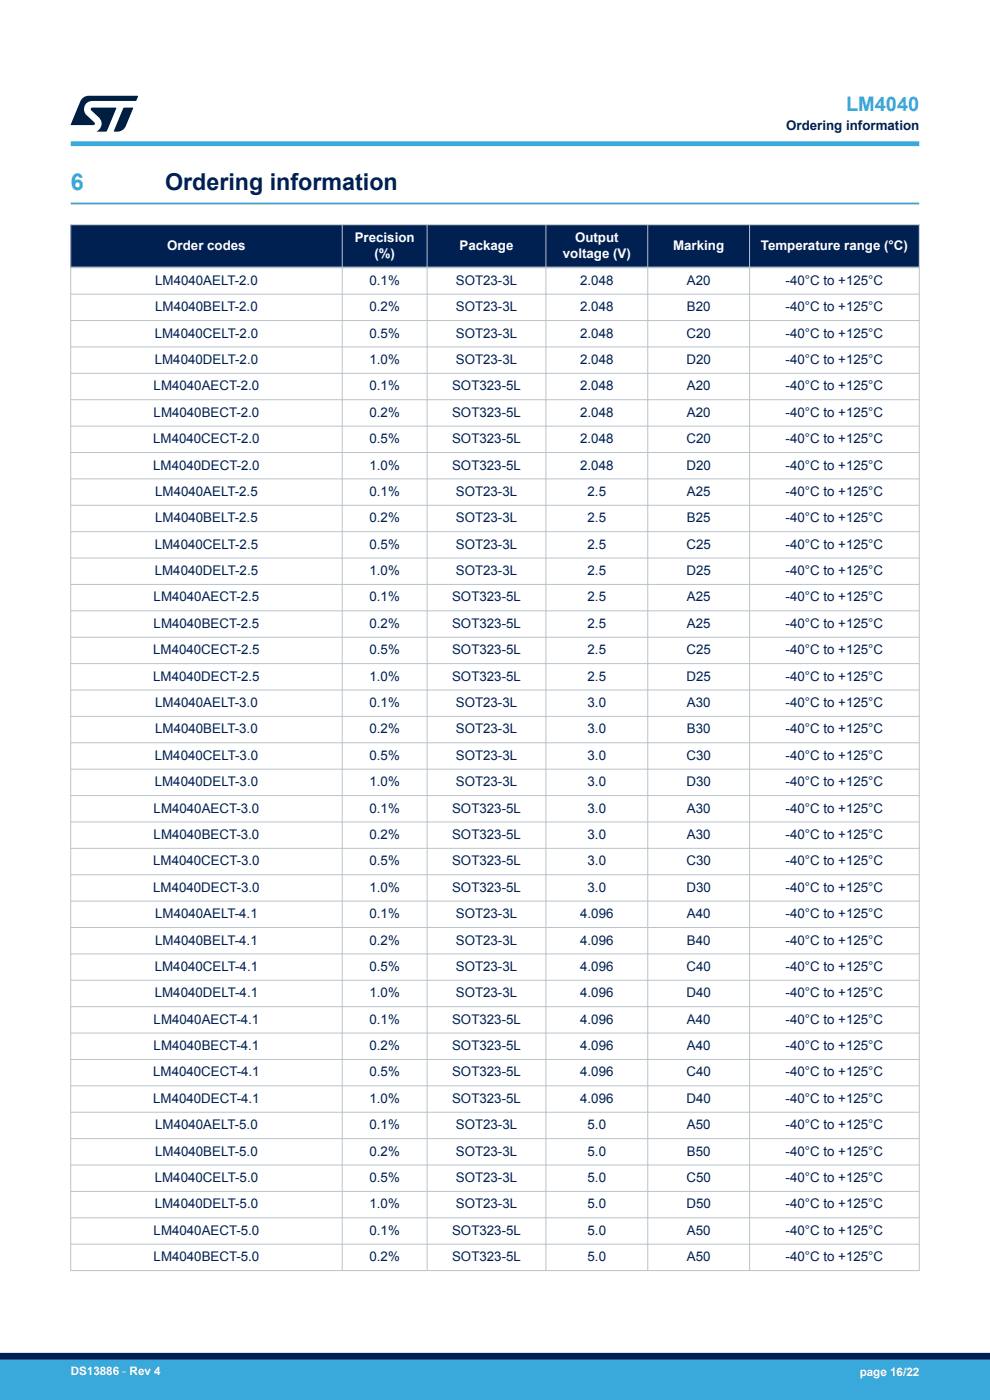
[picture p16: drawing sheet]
<svg xmlns="http://www.w3.org/2000/svg" width="210mm" height="297mm" viewBox="0 0 210 297" stroke-linecap="round" stroke-linejoin="round" font-family="sans-serif">
<defs><g id="words">
<text font-size="4.9" fill="#39a9dc" x="15" y="40.4">6</text>
<text font-size="4.9" fill="#002052" x="35" y="40.4">Ordering information</text>
<text font-size="4.2" fill="#39a9dc" x="179.5" y="23.5">LM4040</text>
<g font-size="2.8" fill="#002052">
<text x="166.8" y="27.5">Ordering information</text>
<text x="32.9" y="60.4">LM4040AELT-2.0</text>
<text x="78.4" y="60.4">0.1%</text>
<text x="96.7" y="60.4">SOT23-3L</text>
<text x="123.1" y="60.4">2.048</text>
<text x="145.7" y="60.4">A20</text>
<text x="166.7" y="60.4">-40°C to +125°C</text>
<text x="32.8" y="71.6">LM4040CELT-2.0</text>
<text x="32.9" y="66">LM4040BELT-2.0</text>
<text x="78.4" y="66">0.2%</text>
<text x="78.4" y="71.6">0.5%</text>
<text x="96.7" y="66">SOT23-3L</text>
<text x="96.7" y="71.6">SOT23-3L</text>
<text x="123.1" y="66">2.048</text>
<text x="123.1" y="71.6">2.048</text>
<text x="145.6" y="71.6">C20</text>
<text x="145.7" y="66">B20</text>
<text x="166.7" y="66">-40°C to +125°C</text>
<text x="166.7" y="71.6">-40°C to +125°C</text>
<text x="32.8" y="77.2">LM4040DELT-2.0</text>
<text x="78.4" y="77.2">1.0%</text>
<text x="96.7" y="77.2">SOT23-3L</text>
<text x="123.1" y="77.2">2.048</text>
<text x="145.6" y="77.2">D20</text>
<text x="166.7" y="77.2">-40°C to +125°C</text>
<text x="32.6" y="82.8">LM4040AECT-2.0</text>
<text x="78.4" y="82.8">0.1%</text>
<text x="95.9" y="82.8">SOT323-5L</text>
<text x="123.1" y="82.8">2.048</text>
<text x="145.7" y="82.8">A20</text>
<text x="166.7" y="82.8">-40°C to +125°C</text>
<text x="32.6" y="88.4">LM4040BECT-2.0</text>
<text x="78.4" y="88.4">0.2%</text>
<text x="95.9" y="88.4">SOT323-5L</text>
<text x="123.1" y="88.4">2.048</text>
<text x="145.7" y="88.4">A20</text>
<text x="166.7" y="88.4">-40°C to +125°C</text>
<text x="32.5" y="94">LM4040CECT-2.0</text>
<text x="78.4" y="94">0.5%</text>
<text x="95.9" y="94">SOT323-5L</text>
<text x="123.1" y="94">2.048</text>
<text x="145.6" y="94">C20</text>
<text x="166.7" y="94">-40°C to +125°C</text>
<text x="32.5" y="99.6">LM4040DECT-2.0</text>
<text x="78.4" y="99.6">1.0%</text>
<text x="95.9" y="99.6">SOT323-5L</text>
<text x="123.1" y="99.6">2.048</text>
<text x="145.6" y="99.6">D20</text>
<text x="166.7" y="99.6">-40°C to +125°C</text>
<text x="32.9" y="105.2">LM4040AELT-2.5</text>
<text x="78.4" y="105.2">0.1%</text>
<text x="96.7" y="105.2">SOT23-3L</text>
<text x="124.6" y="105.2">2.5</text>
<text x="145.7" y="105.2">A25</text>
<text x="166.7" y="105.2">-40°C to +125°C</text>
<text x="32.9" y="110.8">LM4040BELT-2.5</text>
<text x="78.4" y="110.8">0.2%</text>
<text x="96.7" y="110.8">SOT23-3L</text>
<text x="124.6" y="110.8">2.5</text>
<text x="145.7" y="110.8">B25</text>
<text x="166.7" y="110.8">-40°C to +125°C</text>
<text x="32.8" y="116.4">LM4040CELT-2.5</text>
<text x="78.4" y="116.4">0.5%</text>
<text x="96.7" y="116.4">SOT23-3L</text>
<text x="124.6" y="116.4">2.5</text>
<text x="145.6" y="116.4">C25</text>
<text x="166.7" y="116.4">-40°C to +125°C</text>
<text x="32.8" y="122">LM4040DELT-2.5</text>
<text x="78.4" y="122">1.0%</text>
<text x="96.7" y="122">SOT23-3L</text>
<text x="124.6" y="122">2.5</text>
<text x="145.6" y="122">D25</text>
<text x="166.7" y="122">-40°C to +125°C</text>
<text x="32.6" y="127.6">LM4040AECT-2.5</text>
<text x="78.4" y="127.6">0.1%</text>
<text x="95.9" y="127.6">SOT323-5L</text>
<text x="124.6" y="127.6">2.5</text>
<text x="145.7" y="127.6">A25</text>
<text x="166.7" y="127.6">-40°C to +125°C</text>
<text x="32.6" y="133.2">LM4040BECT-2.5</text>
<text x="78.4" y="133.2">0.2%</text>
<text x="95.9" y="133.2">SOT323-5L</text>
<text x="124.6" y="133.2">2.5</text>
<text x="145.7" y="133.2">A25</text>
<text x="166.7" y="133.2">-40°C to +125°C</text>
<text x="32.5" y="138.8">LM4040CECT-2.5</text>
<text x="78.4" y="138.8">0.5%</text>
<text x="95.9" y="138.8">SOT323-5L</text>
<text x="124.6" y="138.8">2.5</text>
<text x="145.6" y="138.8">C25</text>
<text x="166.7" y="138.8">-40°C to +125°C</text>
<text x="32.5" y="144.4">LM4040DECT-2.5</text>
<text x="32.9" y="150">LM4040AELT-3.0</text>
<text x="78.4" y="144.4">1.0%</text>
<text x="78.4" y="150">0.1%</text>
<text x="95.9" y="144.4">SOT323-5L</text>
<text x="96.7" y="150">SOT23-3L</text>
<text x="124.6" y="144.4">2.5</text>
<text x="124.6" y="150">3.0</text>
<text x="145.6" y="144.4">D25</text>
<text x="145.7" y="150">A30</text>
<text x="166.7" y="144.4">-40°C to +125°C</text>
<text x="166.7" y="150">-40°C to +125°C</text>
<text x="32.9" y="155.6">LM4040BELT-3.0</text>
<text x="78.4" y="155.6">0.2%</text>
<text x="96.7" y="155.6">SOT23-3L</text>
<text x="124.6" y="155.6">3.0</text>
<text x="145.7" y="155.6">B30</text>
<text x="166.7" y="155.6">-40°C to +125°C</text>
<text x="32.8" y="161.2">LM4040CELT-3.0</text>
<text x="78.4" y="161.2">0.5%</text>
<text x="96.7" y="161.2">SOT23-3L</text>
<text x="124.6" y="161.2">3.0</text>
<text x="145.6" y="161.2">C30</text>
<text x="166.7" y="161.2">-40°C to +125°C</text>
<text x="32.8" y="166.8">LM4040DELT-3.0</text>
<text x="78.4" y="166.8">1.0%</text>
<text x="96.7" y="166.8">SOT23-3L</text>
<text x="124.6" y="166.8">3.0</text>
<text x="145.6" y="166.8">D30</text>
<text x="166.7" y="166.8">-40°C to +125°C</text>
<text x="32.6" y="172.4">LM4040AECT-3.0</text>
<text x="78.4" y="172.4">0.1%</text>
<text x="95.9" y="172.4">SOT323-5L</text>
<text x="124.6" y="172.4">3.0</text>
<text x="145.7" y="172.4">A30</text>
<text x="166.7" y="172.4">-40°C to +125°C</text>
<text x="32.6" y="178">LM4040BECT-3.0</text>
<text x="78.4" y="178">0.2%</text>
<text x="95.9" y="178">SOT323-5L</text>
<text x="124.6" y="178">3.0</text>
<text x="145.7" y="178">A30</text>
<text x="166.7" y="178">-40°C to +125°C</text>
<text x="32.5" y="183.6">LM4040CECT-3.0</text>
<text x="78.4" y="183.6">0.5%</text>
<text x="95.9" y="183.6">SOT323-5L</text>
<text x="124.6" y="183.6">3.0</text>
<text x="145.6" y="183.6">C30</text>
<text x="166.7" y="183.6">-40°C to +125°C</text>
<text x="32.5" y="189.2">LM4040DECT-3.0</text>
<text x="78.4" y="189.2">1.0%</text>
<text x="95.9" y="189.2">SOT323-5L</text>
<text x="124.6" y="189.2">3.0</text>
<text x="145.6" y="189.2">D30</text>
<text x="166.7" y="189.2">-40°C to +125°C</text>
<text x="32.9" y="194.8">LM4040AELT-4.1</text>
<text x="78.4" y="194.8">0.1%</text>
<text x="96.7" y="194.8">SOT23-3L</text>
<text x="123.1" y="194.8">4.096</text>
<text x="145.7" y="194.8">A40</text>
<text x="166.7" y="194.8">-40°C to +125°C</text>
<text x="32.9" y="200.4">LM4040BELT-4.1</text>
<text x="78.4" y="200.4">0.2%</text>
<text x="96.7" y="200.4">SOT23-3L</text>
<text x="123.1" y="200.4">4.096</text>
<text x="145.7" y="200.4">B40</text>
<text x="166.7" y="200.4">-40°C to +125°C</text>
<text x="32.8" y="206">LM4040CELT-4.1</text>
<text x="78.4" y="206">0.5%</text>
<text x="96.7" y="206">SOT23-3L</text>
<text x="123.1" y="206">4.096</text>
<text x="145.6" y="206">C40</text>
<text x="166.7" y="206">-40°C to +125°C</text>
<text x="32.8" y="211.6">LM4040DELT-4.1</text>
<text x="78.4" y="211.6">1.0%</text>
<text x="96.7" y="211.6">SOT23-3L</text>
<text x="123.1" y="211.6">4.096</text>
<text x="145.6" y="211.6">D40</text>
<text x="166.7" y="211.6">-40°C to +125°C</text>
<text x="32.6" y="217.2">LM4040AECT-4.1</text>
<text x="78.4" y="217.2">0.1%</text>
<text x="95.9" y="217.2">SOT323-5L</text>
<text x="123.1" y="217.2">4.096</text>
<text x="145.7" y="217.2">A40</text>
<text x="166.7" y="217.2">-40°C to +125°C</text>
<text x="32.6" y="222.8">LM4040BECT-4.1</text>
<text x="78.4" y="222.8">0.2%</text>
<text x="95.9" y="222.8">SOT323-5L</text>
<text x="123.1" y="222.8">4.096</text>
<text x="145.7" y="222.8">A40</text>
<text x="166.7" y="222.8">-40°C to +125°C</text>
<text x="32.5" y="228.4">LM4040CECT-4.1</text>
<text x="32.5" y="234">LM4040DECT-4.1</text>
<text x="78.4" y="228.4">0.5%</text>
<text x="78.4" y="234">1.0%</text>
<text x="95.9" y="228.4">SOT323-5L</text>
<text x="95.9" y="234">SOT323-5L</text>
<text x="123.1" y="228.4">4.096</text>
<text x="123.1" y="234">4.096</text>
<text x="145.6" y="228.4">C40</text>
<text x="145.6" y="234">D40</text>
<text x="166.7" y="228.4">-40°C to +125°C</text>
<text x="166.7" y="234">-40°C to +125°C</text>
<text x="32.9" y="239.6">LM4040AELT-5.0</text>
<text x="78.4" y="239.6">0.1%</text>
<text x="96.7" y="239.6">SOT23-3L</text>
<text x="124.6" y="239.6">5.0</text>
<text x="145.7" y="239.6">A50</text>
<text x="166.7" y="239.6">-40°C to +125°C</text>
<text x="32.9" y="245.2">LM4040BELT-5.0</text>
<text x="78.4" y="245.2">0.2%</text>
<text x="96.7" y="245.2">SOT23-3L</text>
<text x="124.6" y="245.2">5.0</text>
<text x="145.7" y="245.2">B50</text>
<text x="166.7" y="245.2">-40°C to +125°C</text>
<text x="32.8" y="250.8">LM4040CELT-5.0</text>
<text x="78.4" y="250.8">0.5%</text>
<text x="96.7" y="250.8">SOT23-3L</text>
<text x="124.6" y="250.8">5.0</text>
<text x="145.6" y="250.8">C50</text>
<text x="166.7" y="250.8">-40°C to +125°C</text>
<text x="32.8" y="256.4">LM4040DELT-5.0</text>
<text x="78.4" y="256.4">1.0%</text>
<text x="96.7" y="256.4">SOT23-3L</text>
<text x="124.6" y="256.4">5.0</text>
<text x="145.6" y="256.4">D50</text>
<text x="166.7" y="256.4">-40°C to +125°C</text>
<text x="32.6" y="262">LM4040AECT-5.0</text>
<text x="78.4" y="262">0.1%</text>
<text x="95.9" y="262">SOT323-5L</text>
<text x="124.6" y="262">5.0</text>
<text x="145.7" y="262">A50</text>
<text x="166.7" y="262">-40°C to +125°C</text>
<text x="32.6" y="267.6">LM4040BECT-5.0</text>
<text x="78.4" y="267.6">0.2%</text>
<text x="95.9" y="267.6">SOT323-5L</text>
<text x="124.6" y="267.6">5.0</text>
<text x="145.7" y="267.6">A50</text>
<text x="166.7" y="267.6">-40°C to +125°C</text>
</g>
<g font-size="2.8" fill="#fff">
<text x="35.5" y="53">Order codes</text>
<text x="75.2" y="51.3">Precision</text>
<text x="97.5" y="53">Package</text>
<text x="122" y="51.3">Output</text>
<text x="142.8" y="53">Marking</text>
<text x="161.4" y="53">Temperature range (°C)</text>
<text x="79.4" y="54.7">(%)</text>
<text x="119.4" y="54.7">voltage (V)</text>
</g>
<g font-size="2.5" fill="#fff">
<text x="15" y="291.6">DS13886 - Rev 4</text>
<text x="182.4" y="291.9">page 16/22</text>
</g>
</g></defs>
<path d="M15 43.2h180" fill="none" stroke="#39a9dc" stroke-width=".4"/>
<g fill="#002052">
<path d="M15 47.7h180v9h-180z" fill-rule="evenodd"/>
<path d="M15 47.7h180v9h-180z" fill-rule="evenodd"/>
</g>
<g fill="none" stroke="#b9c4ca" stroke-width=".21">
<path d="M14.9 47.7h180.2M15 47.6v222M72.6 47.6v222M90.6 47.6v222M115.8 47.6v222M137.4 47.6v222M159 47.6v222M195 47.6v222M14.9 62.4h180.2M14.9 68h180.2M14.9 73.6h180.2M14.9 79.2h180.2"/>
<path d="M14.9 84.8h180.2M14.9 90.4h180.2M14.9 96h180.2M14.9 101.6h180.2M14.9 107.2h180.2M14.9 112.8h180.2M14.9 118.4h180.2M14.9 124h180.2M14.9 129.6h180.2M14.9 135.2h180.2M14.9 140.8h180.2M14.9 146.4h180.2"/>
<path d="M14.9 152h180.2M14.9 157.6h180.2M14.9 163.2h180.2M14.9 168.8h180.2M14.9 174.4h180.2M14.9 180h180.2M14.9 185.6h180.2M14.9 191.2h180.2M14.9 196.8h180.2M14.9 202.4h180.2M14.9 208h180.2M14.9 213.6h180.2"/>
<path d="M14.9 219.2h180.2M14.9 224.8h180.2M14.9 230.4h180.2M14.9 236h180.2M14.9 241.6h180.2M14.9 247.1h180.2M14.9 252.7h180.2M14.9 258.3h180.2M14.9 263.9h180.2M14.9 269.5h180.2"/>
</g>
<path d="M14.9 56.7h180.2" fill="none" stroke="#b9c4ca" stroke-width=".35"/>
<path d="M15 30.5h180" fill="none" stroke="#39a9dc" stroke-width="1"/>
<g fill="#001e41">
<path d="M17.6 20.8l1.2-.5 10.5 .1-.5 1h-9.2a1.74 1.74 0 0 0-1.6 1 1.74 1.74 0 0 0 .3 2l1.7 1.6 .1 .2-.1 .3h-5l2.1-5z"/>
<path d="M26.2 22.9h2.1l-1.6 3.9a1.92 1.92 0 0 1-1.8 1.1h-.7l-.1-.1z"/>
<path d="M19.4 22.9l5.2-.1 .1 .1-2.1 5h-2.1a1.85 1.85 0 0 0 .5-2.9l-1.6-1.6-.2-.2z"/>
</g>
<g fill="#39a9dc">
<path d="M0 288.4h210v8.6h-210z" fill-rule="evenodd"/>
<path d="M-.1 288.4h210.2v4.4h-210.2z" fill-rule="evenodd"/>
</g>
<path d="M0 287.7h210" fill="none" stroke="#002052" stroke-width="1.4"/>
<use href="#words"/>
</svg>
